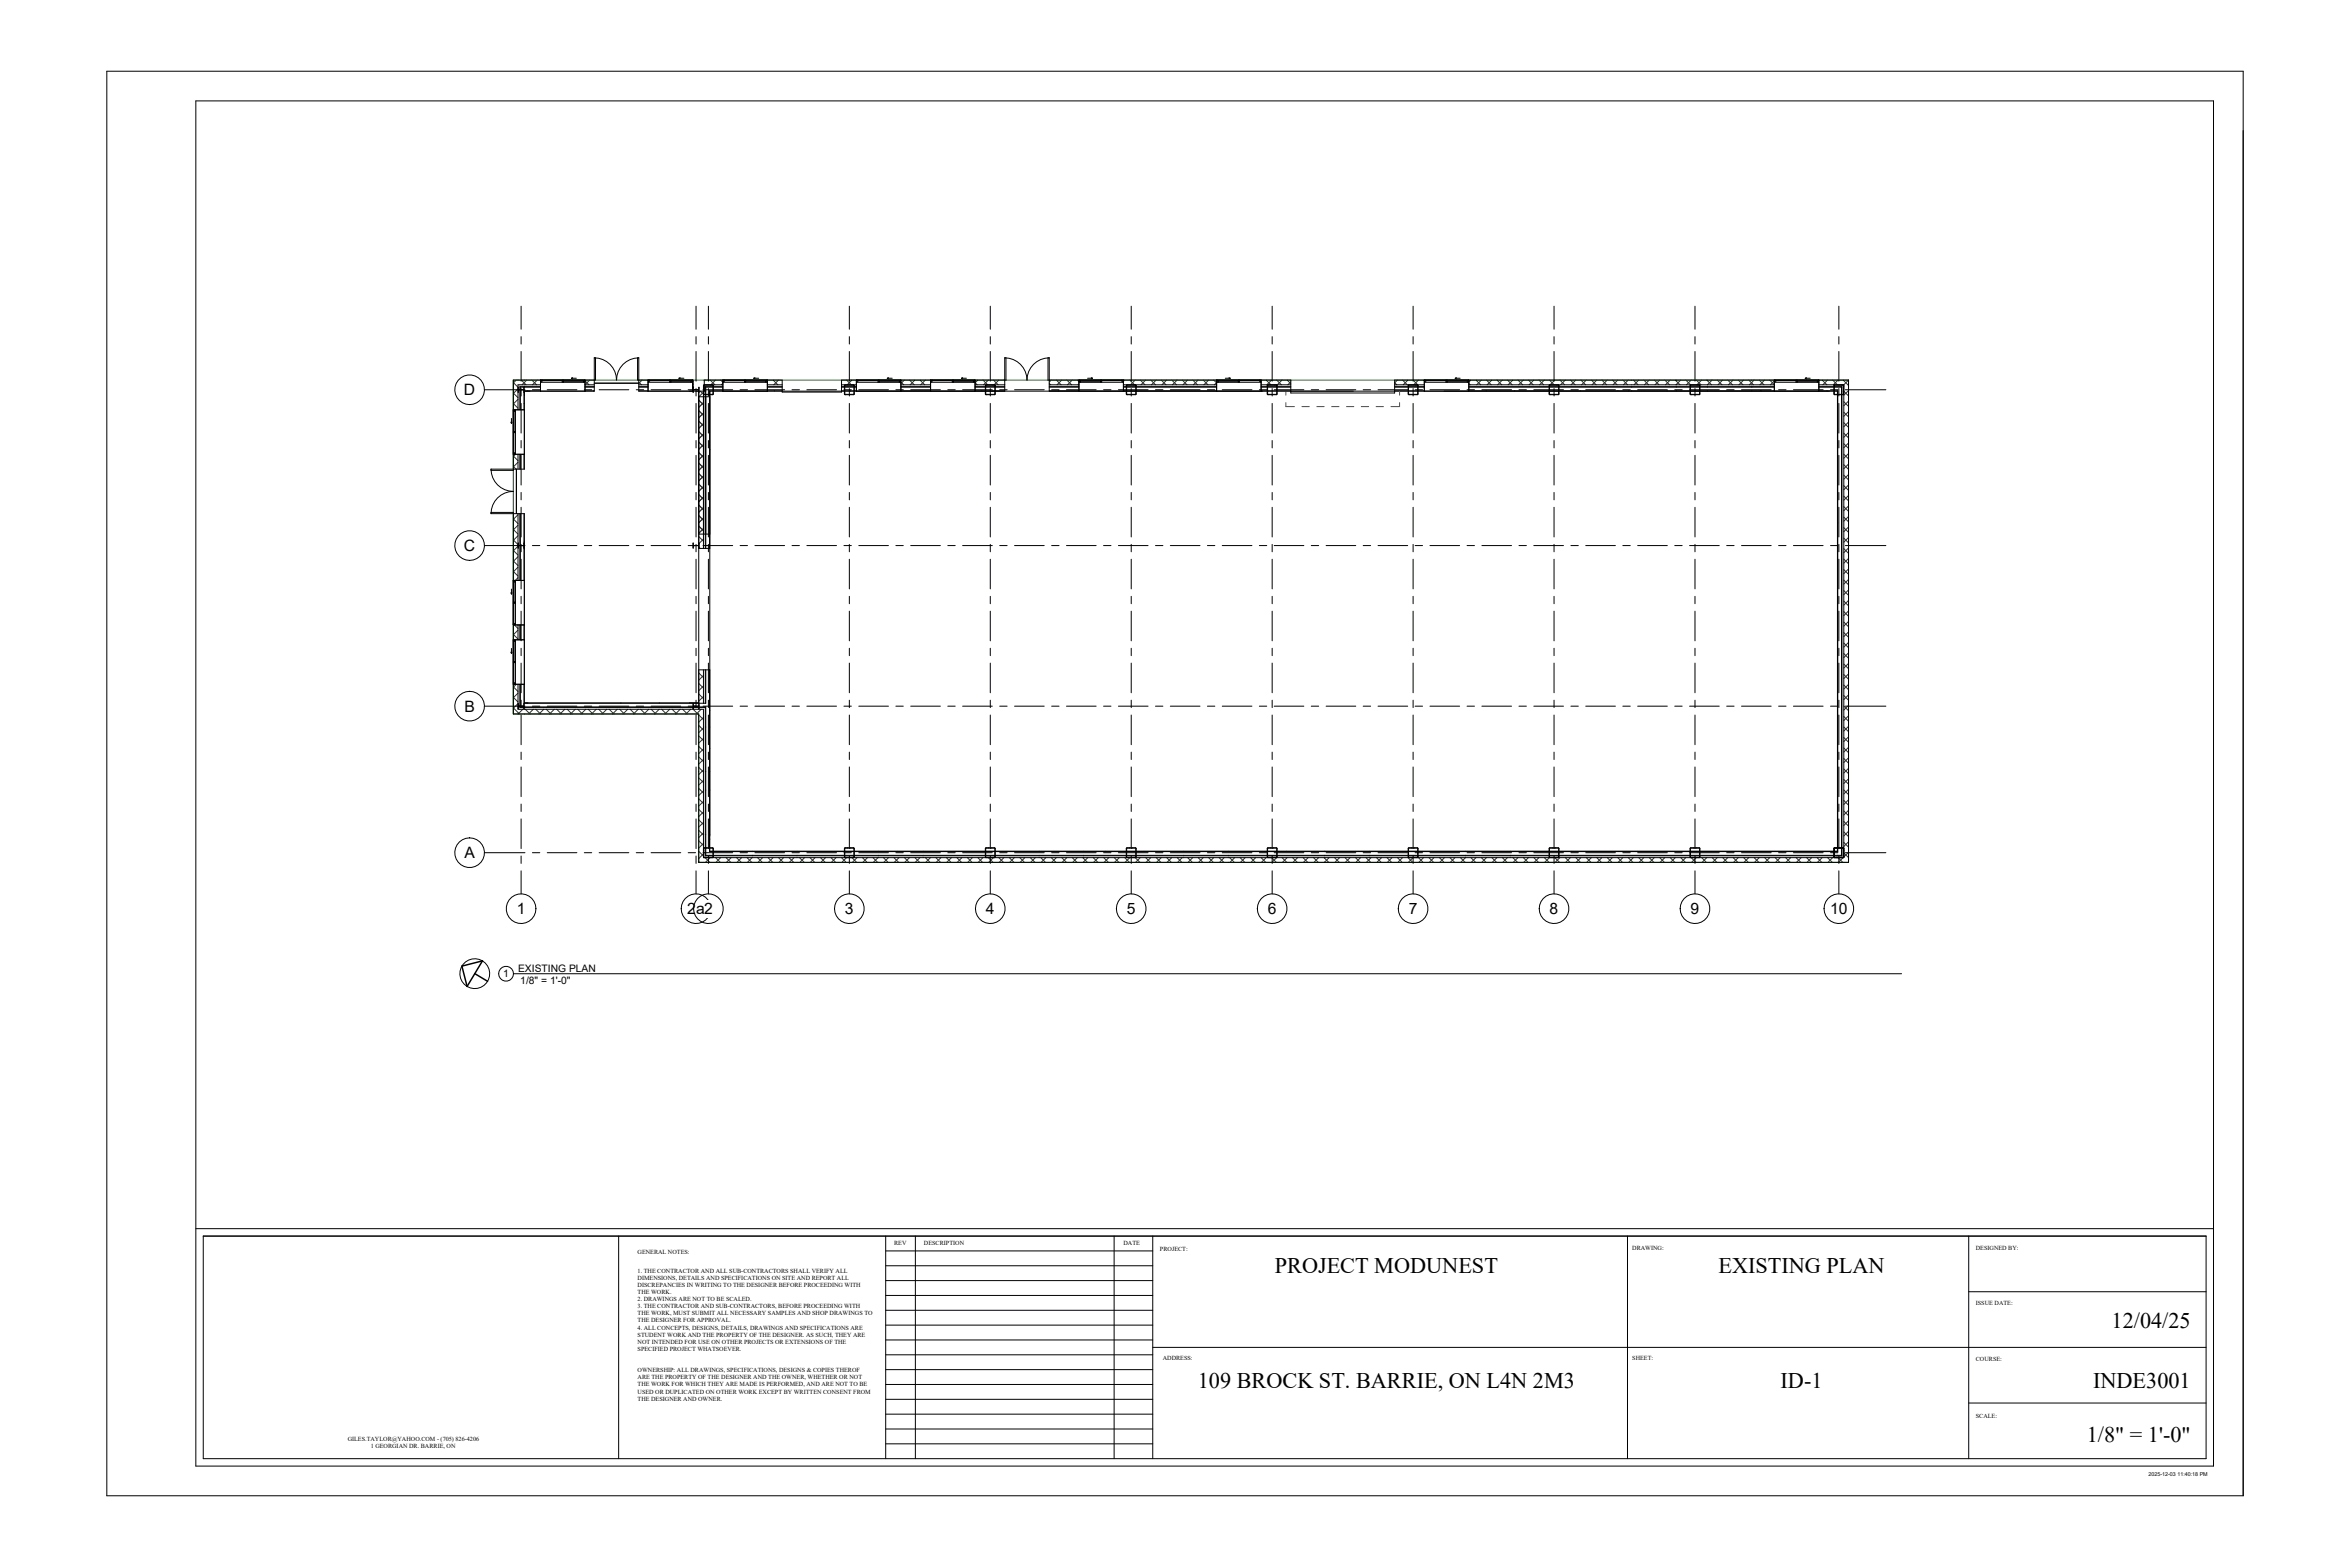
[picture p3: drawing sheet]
<svg xmlns="http://www.w3.org/2000/svg" width="914mm" height="610mm" viewBox="0 0 914 610" stroke-linecap="round" stroke-linejoin="round" font-family="sans-serif">
<defs><g id="words">
<g font-size="8.7">
<text x="496" y="495.3">PROJECT MODUNEST</text>
<text x="668.6" y="495.3">EXISTING PLAN</text>
<text x="821.6" y="516.6">12/04/25</text>
<text x="466.1" y="540.1">109 BROCK ST. BARRIE, ON L4N 2M3</text>
<text x="692.8" y="540.1">ID-1</text>
<text x="814.4" y="540.1">INDE3001</text>
<text x="812" y="561">1/8&quot; = 1'-0&quot;</text>
</g>
<g font-size="6.1">
<text x="180.5" y="153.7">D</text>
<text x="180.5" y="214.3">C</text>
<text x="180.7" y="276.8">B</text>
<text x="180.7" y="333.8">A</text>
<text x="201" y="355.6">1</text>
<text x="267.4" y="355.5">2a</text>
<text x="273.9" y="355.5">2</text>
<text x="328.8" y="355.5">3</text>
<text x="383.6" y="355.5">4</text>
<text x="438.5" y="355.5">5</text>
<text x="493.3" y="355.5">6</text>
<text x="548.1" y="355.5">7</text>
<text x="603" y="355.5">8</text>
<text x="657.8" y="355.5">9</text>
<text x="712.1" y="355.5">10</text>
</g>
<g font-size="4">
<text x="195.8" y="380.1">1</text>
<text x="201.6" y="378">EXISTING PLAN</text>
<text x="202.5" y="382.7">1/8&quot; = 1'-0&quot;</text>
</g>
<g font-size="2.4">
<text x="347.9" y="484.5">REV</text>
<text x="359.5" y="484.5">DESCRIPTION</text>
<text x="437.2" y="484.5">DATE</text>
<text x="248.1" y="487.8">GENERAL NOTES:</text>
<text x="451.4" y="486.5">PROJECT:</text>
<text x="635.1" y="486.4">DRAWING:</text>
<text x="768.8" y="486.4">DESIGNED BY:</text>
<text x="248.1" y="495.1">1. THE CONTRACTOR AND ALL SUB-CONTRACTORS SHALL VERIFY ALL</text>
<text x="248.1" y="497.9">DIMENSIONS, DETAILS AND SPECIFICATIONS ON SITE AND REPORT ALL</text>
<text x="248.1" y="500.6">DISCREPANCIES IN WRITING TO THE DESIGNER BEFORE PROCEEDING WITH</text>
<text x="248.1" y="503.4">THE WORK.</text>
<text x="248.1" y="506.2">2. DRAWINGS ARE NOT TO BE SCALED.</text>
<text x="248.1" y="508.9">3. THE CONTRACTOR AND SUB-CONTRACTORS, BEFORE PROCEEDING WITH</text>
<text x="768.8" y="507.8">ISSUE DATE:</text>
<text x="248.1" y="511.7">THE WORK, MUST SUBMIT ALL NECESSARY SAMPLES AND SHOP DRAWINGS TO</text>
<text x="248.1" y="514.5">THE DESIGNER FOR APPROVAL.</text>
<text x="248.1" y="517.2">4. ALL CONCEPTS, DESIGNS, DETAILS, DRAWINGS AND SPECIFICATIONS ARE</text>
<text x="248.1" y="520">STUDENT WORK AND THE PROPERTY OF THE DESIGNER. AS SUCH, THEY ARE</text>
<text x="248.1" y="522.8">NOT INTENDED FOR USE ON OTHER PROJECTS OR EXTENSIONS OF THE</text>
<text x="248.1" y="525.5">SPECIFIED PROJECT WHATSOEVER.</text>
<text x="248.1" y="533.8">OWNERSHIP: ALL DRAWINGS, SPECIFICATIONS, DESIGNS &amp; COPIES THEROF</text>
<text x="452.4" y="529.1">ADDRESS:</text>
<text x="635.1" y="529.1">SHEET:</text>
<text x="768.8" y="529.3">COURSE:</text>
<text x="248.1" y="536.6">ARE THE PROPERTY OF THE DESIGNER AND THE OWNER, WHETHER OR NOT</text>
<text x="248.1" y="539.4">THE WORK FOR WHICH THEY ARE MADE IS PERFORMED, AND ARE NOT TO BE</text>
<text x="248.1" y="542.1">USED OR DUPLICATED ON OTHER WORK EXCEPT BY WRITTEN CONSENT FROM</text>
<text x="248.1" y="544.9">THE DESIGNER AND OWNER.</text>
<text x="768.8" y="551.5">SCALE:</text>
<text x="135.3" y="560.5">GILES.TAYLOR@YAHOO.COM - (705) 826-4206</text>
<text x="144.3" y="563.3">1 GEORGIAN DR. BARRIE, ON</text>
</g>
<text font-size="2.1" x="836" y="574.2">2025-12-03 11:40:18 PM</text>
</g></defs>
<g fill="none" stroke="#2e2e2e" stroke-width=".39">
<path d="M199.7 157l1.9 1.8M199.7 152.9l1.9 1.8M199.7 148.8l1.9 1.8M200.9 147.9l-1.2 1.1M201.6 151.3l-1.9 1.8M201.6 155.3l-1.9 1.9M201.7 151.6l-.1 .1M202.8 151.6l-.1 .1M202.9 147.9l1.8 1.8M204.9 147.9l-1.8 1.8M207 147.9l1.8 1.8M209 147.9l-1.8 1.8"/>
<path d="M227.6 148.1l1.6 1.6M229.4 147.9l-1.8 1.8M248.6 148.7l1 1M249.8 147.9l-1.2 1.3M251.9 147.9l.3 .3M252.2 149.6l-.1 .1M269.5 149.2l.2 .2M269.7 148.4l-.2 .2M269.8 152.1l-.1 .1M270.3 151.6l-.1 .1M271.4 151.6l-.1 .1M271.9 159.7l1.8 1.9"/>
<path d="M271.9 155.7l1.8 1.8M272 151l-.1 .1M272.5 152.2l1.2 1.2M273.7 152.6l-1.8 1.8M273.7 156.6l-1.8 1.9M273.9 152.6l-.2 .1M274 149.6l.1 .1M274.1 153.4l-.1 .2M274.3 147.9l-.3 .3M276.3 147.9l1.9 1.8M276.7 149.7l-.1 .1M277.6 150l-.2 .1"/>
<path d="M278.4 147.9l-1.8 1.8M280.4 147.9l.9 .8M281.3 149.1l-.6 .6M298.6 149.7h.1M298.8 147.9l-.2 .2M300.8 147.9l1.9 1.8M302.9 147.9l-1.8 1.8M328.7 152.6l-.1 .2M329 153.4l-.1 .2M329.4 147.9l1.8 1.8M331.5 147.9l-1.9 1.8M331.6 149.7l-.1 .1"/>
<path d="M332.4 150l-.1 .1M350.5 148.6l1.2 1.1M351.9 147.9l-1.4 1.3M353.9 147.9l1.8 1.8M356 147.9l-1.9 1.8M358 147.9l1.8 1.8M360.1 147.9l-1.9 1.8M362.1 147.9h.1M379.4 148.9l.8 .8M380.5 147.9l-1.1 1M382.5 147.9l1.8 1.8M383.5 152.6l-.1 .2"/>
<path d="M383.9 153.4l-.2 .2M384.5 147.9l-1.8 1.8M386.5 149.7l-.2 .1M386.6 147.9l1.8 1.8M387.3 150l-.2 .2M388.6 147.9l-1.8 1.8M390.6 147.9l.3 .3M390.9 149.6v.1M408.3 149.2l.5 .5M409 147.9l-.7 .7M411.1 147.9l1.8 1.8M413.1 147.9l-1.8 1.8"/>
<path d="M415.1 147.9l1.9 1.8M417.2 147.9l-1.8 1.8M419.2 147.9l.6 .6M419.8 149.3l-.3 .4M437.1 149.5l.3 .2M437.6 147.9l-.5 .5M438.4 152.7l-.2 .1M438.7 153.4l-.1 .2M439.6 147.9l1.9 1.8M441.3 149.7l-.1 .1M441.7 147.9l-1.8 1.8M442.1 150.1l-.1 .1"/>
<path d="M443.7 147.9l1.8 1.8M445.8 147.9l-1.9 1.8M447.8 147.9l1.8 1.8M449.9 147.9l-1.9 1.8M451.9 147.9l1.8 1.8M453.9 147.9l-1.8 1.8M456 147.9l1.8 1.8M458 147.9l-1.8 1.8M460 147.9l1.9 1.8M462.1 147.9l-1.8 1.8M464.1 147.9l1.9 1.8M466.2 147.9l-1.8 1.8"/>
<path d="M468.2 147.9l1.8 1.8M470.3 147.9l-1.9 1.8M472.3 147.9l1.1 1.1M473.4 148.8l-.9 .9M492.7 147.9l1.8 1.8M493.2 152.7l-.1 .1M493.6 153.4l-.1 .2M494.8 147.9l-1.9 1.8M496.2 149.7l-.1 .1M496.8 147.9l1.8 1.8M496.9 150.1l-.1 .1M498.8 147.9l-1.8 1.8"/>
<path d="M500.9 147.9l1.4 1.4M502.3 148.5l-1.2 1.2M542.7 148.9l.8 .8M543.7 147.9l-1 1M545.8 147.9l1.8 1.8M547.8 147.9l-1.8 1.8M548.1 152.7l-.2 .1M548.5 153.4l-.2 .2M549.8 147.9l1.9 1.8M551.1 149.7l-.2 .1M551.8 150.1l-.2 .1M551.9 147.9l-1.8 1.8"/>
<path d="M553.9 147.9l.3 .3M554.2 149.6v.1M571.5 149.1l.6 .6M572.3 147.9l-.8 .8M574.3 147.9l1.9 1.8M576.4 147.9l-1.8 1.8M578.4 147.9l1.8 1.8M580.5 147.9l-1.9 1.8M582.5 147.9l1.8 1.8M584.6 147.9l-1.9 1.8M586.6 147.9l1.8 1.8M588.6 147.9l-1.8 1.8"/>
<path d="M590.7 147.9l1.8 1.8M592.7 147.9l-1.8 1.8M594.7 147.9l1.9 1.8M596.8 147.9l-1.8 1.8M598.8 147.9l1.9 1.8M600.9 147.9l-1.8 1.8M602.9 147.9l1.8 1.8M602.9 152.7l-.1 .2M603.3 153.4l-.1 .2M605 147.9l-1.9 1.8M605.9 149.7l-.1 .1M606.6 150.1l-.1 .2"/>
<path d="M607 147.9l1.8 1.8M609.1 147.9l-1.9 1.8M611.1 147.9l1.8 1.8M613.1 147.9l-1.8 1.8M615.1 147.9l1.9 1.8M617.2 147.9l-1.8 1.8M619.2 147.9l1.9 1.8M621.3 147.9l-1.8 1.8M623.3 147.9l1.8 1.8M625.4 147.9l-1.9 1.8M627.4 147.9l1.8 1.8M629.5 147.9l-1.9 1.8"/>
<path d="M631.5 147.9l1.8 1.8M633.5 147.9l-1.8 1.8M635.6 147.9l1.8 1.8M637.6 147.9l-1.8 1.8M639.6 147.9l1.9 1.8M641.7 147.9l-1.8 1.8M643.7 147.9l1.9 1.8M645.8 147.9l-1.8 1.8M647.8 147.9l1.8 1.8M649.9 147.9l-1.9 1.8M651.9 147.9l1.8 1.8M654 147.9l-1.9 1.8"/>
<path d="M656 147.9l1.8 1.8M657.7 152.7l-.1 .2M658 147.9l-1.8 1.8M658.2 153.4l-.2 .2M660 147.9l1.9 1.8M660.8 149.7l-.2 .1M661.5 150.1l-.2 .2M662.1 147.9l-1.8 1.8M664.1 147.9l1.9 1.8M666.2 147.9l-1.8 1.8M668.2 147.9l1.8 1.8M670.3 147.9l-1.9 1.8"/>
<path d="M672.3 147.9l1.8 1.8M674.4 147.9l-1.9 1.8M676.4 147.9l1.8 1.8M678.4 147.9l-1.8 1.8M680.5 147.9l1.8 1.8M682.5 147.9l-1.8 1.8M684.5 147.9l1.9 1.8M686.6 147.9l-1.8 1.8M688.6 147.9l1.8 1.8M690.4 148.2l-1.5 1.5M709 147.9l1.9 1.8M711.1 147.9l-1.8 1.8"/>
<path d="M713.1 147.9l1.8 1.8M713.7 151.6l-.1 .1M713.7 152.7l-.1 .2M715.2 147.9l-1.8 1.8M715.6 149.7l-.1 .1M716.5 153.4l-.1 .2M716.7 149.7l-.1 .1M717.2 147.9l2.1 2M717.4 152.5l-.1 .1M717.4 156.3l1.9 1.8M717.4 152.2l1.9 1.8M719.3 147.9l-1.9 1.8"/>
<path d="M719.3 151.9l-1.9 1.9M719.3 156l-1.9 1.9M199.7 177.4l1.9 1.8M200.6 176.7l-.9 .9M201.6 179.8l-1.9 1.9M271.9 172l1.8 1.8M271.9 176.1l1.8 1.8M271.9 167.9l1.8 1.8M271.9 163.8l1.8 1.9M273.7 173l-1.8 1.8M273.7 177.1l-1.8 1.8M273.7 160.7l-1.8 1.9"/>
<path d="M273.7 164.8l-1.8 1.8M273.7 168.9l-1.8 1.8M717.4 176.7l1.9 1.8M717.4 172.6l1.9 1.8M717.4 168.5l1.9 1.9M717.4 164.4l1.9 1.9M717.4 160.4l1.9 1.8M719.3 164.2l-1.9 1.8M719.3 160.1l-1.9 1.8M719.3 168.3l-1.9 1.8M719.3 172.4l-1.9 1.8M719.3 176.4l-1.9 1.9"/>
<path d="M199.7 181.5l1.1 1M271.9 196.5l1.8 1.8M271.9 192.4l1.8 1.8M271.9 188.3l1.8 1.8M271.9 184.2l1.8 1.9M271.9 180.1l1.8 1.9M273.7 197.5l-1.8 1.8M273.7 181.1l-1.8 1.9M273.7 185.2l-1.8 1.9M273.7 189.3l-1.8 1.8M273.7 193.4l-1.8 1.8M717.4 197.1l1.9 1.8"/>
<path d="M717.4 193l1.9 1.8M717.4 188.9l1.9 1.9M717.4 184.8l1.9 1.9M717.4 180.8l1.9 1.8M719.3 180.5l-1.9 1.9M719.3 184.6l-1.9 1.8M719.3 188.7l-1.9 1.8M719.3 192.8l-1.9 1.8M719.3 196.8l-1.9 1.9M199.7 218.2l1.9 1.8M199.7 214.1l1.9 1.9M199.7 210l1.9 1.9"/>
<path d="M199.7 206l1.9 1.8M199.7 201.9l1.9 1.8M201.6 200.2l-1.9 1.9M201.6 204.3l-1.9 1.9M201.6 208.4l-1.9 1.8M201.6 212.5l-1.9 1.8M201.6 216.6l-1.9 1.8M201.7 212.1l-.1 .1M269.8 211.5l-.1 .1M269.8 212.7l-.1 .1M270.2 212.2l-.1 .1M271.9 208.7l1.8 1.9"/>
<path d="M271.9 204.6l1.8 1.9M271.9 200.6l1.8 1.8M272 212.9l.4 .5M273.7 201.5l-1.8 1.9M273.7 205.6l-1.8 1.9M273.7 209.7l-1.7 1.7M717.4 217.5l1.9 1.8M717.4 213.4l1.9 1.9M717.4 209.3l1.9 1.9M717.4 205.3l1.9 1.8M717.4 201.2l1.9 1.8M719.3 200.9l-1.9 1.9"/>
<path d="M719.3 205l-1.9 1.8M719.3 209.1l-1.9 1.8M719.3 213.2l-1.9 1.8M719.3 217.3l-1.9 1.8M199.7 222.3l1.9 1.8M201.6 220.6l-1.9 1.9M201.6 224.7l-1.1 1.1M717.4 237.9l1.9 1.8M717.4 233.8l1.9 1.9M717.4 229.8l1.9 1.8M717.4 225.7l1.9 1.8M717.4 221.6l1.9 1.8"/>
<path d="M719.3 221.3l-1.9 1.9M719.3 225.4l-1.9 1.9M719.3 229.5l-1.9 1.8M719.3 233.6l-1.9 1.8M719.3 237.7l-1.9 1.8M199.7 246.8l1.9 1.8M200.2 243.1l1.4 1.4M201.6 245.1l-1.9 1.9M717.4 258.3l1.9 1.9M717.4 254.2l1.9 1.9M717.4 250.2l1.9 1.8M717.4 246.1l1.9 1.8"/>
<path d="M717.4 242l1.9 1.8M719.3 241.7l-1.9 1.9M719.3 245.8l-1.9 1.9M719.3 249.9l-1.9 1.8M719.3 254l-1.9 1.8M719.3 258.1l-1.9 1.8M199.7 275.3l2.4 2.5M199.7 271.3l1.9 1.8M199.7 267.2l1.9 1.8M200.9 266.2l-1.2 1.2M201.6 269.6l-1.9 1.9M201.6 273.7l-1.9 1.8"/>
<path d="M201.7 275l-.1 .1M202.1 274.7l-.1 .1M203.2 274.7l-.1 .1M203.4 275.9l-1.8 1.9M203.9 273.9l-.1 .1M204.4 275.9l1.8 1.9M207.5 275.9l-1.8 1.9M208.5 275.9l1.8 1.9M211.6 275.9l-1.8 1.9M212.5 275.9l1.9 1.9M215.7 275.9l-1.9 1.9M216.6 275.9l1.9 1.9"/>
<path d="M219.8 275.9l-1.9 1.9M220.7 275.9l1.8 1.9M223.8 275.9l-1.8 1.9M224.8 275.9l1.8 1.9M227.9 275.9l-1.8 1.9M228.9 275.9l1.8 1.9M232 275.9l-1.8 1.9M233 275.9l1.8 1.9M236.1 275.9l-1.8 1.9M237 275.9l1.9 1.9M240.2 275.9l-1.9 1.9M241.1 275.9l1.9 1.9"/>
<path d="M244.3 275.9l-1.9 1.9M245.2 275.9l1.8 1.9M248.3 275.9l-1.8 1.9M249.3 275.9l1.8 1.9M252.4 275.9l-1.8 1.9M253.4 275.9l1.8 1.9M256.5 275.9l-1.8 1.9M257.4 275.9l1.9 1.9M260.6 275.9l-1.9 1.9M261.5 275.9l1.9 1.9M264.7 275.9l-1.9 1.9M265.6 275.9l1.8 1.9"/>
<path d="M268.7 275.9l-1.8 1.9M269.7 275.9l1.8 1.9M269.8 275.5l-.1 .2M270.6 274.7v.1M271.7 274.7v.1M271.9 278.1l1.8 1.8M271.9 269.9l1.8 1.9M271.9 265.9l1.8 1.8M271.9 261.8l1.8 1.8M272 274.4l-.1 .1M272.8 275.9l-1.8 1.9M273.7 262.8l-1.8 1.8"/>
<path d="M273.7 266.9l-1.8 1.8M273.7 270.9l-1.8 1.9M273.7 279.1l-1.8 1.8M717.4 278.7l1.9 1.9M717.4 274.7l1.9 1.8M717.4 270.6l1.9 1.8M717.4 266.5l1.9 1.8M717.4 262.4l1.9 1.8M719.3 262.2l-1.9 1.8M719.3 266.2l-1.9 1.9M719.3 270.3l-1.9 1.9M719.3 274.4l-1.9 1.8"/>
<path d="M719.3 278.5l-1.9 1.8M271.9 298.5l1.8 1.9M271.9 290.4l1.8 1.8M271.9 286.3l1.8 1.8M271.9 294.4l1.8 1.9M271.9 282.2l1.8 1.8M273.7 287.3l-1.8 1.8M273.7 291.4l-1.8 1.8M273.7 283.2l-1.8 1.8M273.7 295.4l-1.8 1.9M273.7 299.5l-1.8 1.9M717.4 299.1l1.9 1.9"/>
<path d="M717.4 295.1l1.9 1.8M717.4 291l1.9 1.8M717.4 286.9l1.9 1.8M717.4 282.8l1.9 1.8M719.3 282.6l-1.9 1.8M719.3 286.6l-1.9 1.9M719.3 290.7l-1.9 1.9M719.3 294.8l-1.9 1.8M719.3 298.9l-1.9 1.8M271.9 302.6l1.8 1.8M271.9 318.9l1.8 1.9M271.9 314.8l1.8 1.9"/>
<path d="M271.9 310.8l1.8 1.8M271.9 306.7l1.8 1.8M273.7 311.8l-1.8 1.8M273.7 315.8l-1.8 1.9M273.7 307.7l-1.8 1.8M273.7 319.9l-1.8 1.9M273.7 303.6l-1.8 1.8M717.4 319.6l1.9 1.8M717.4 315.5l1.9 1.8M717.4 311.4l1.9 1.8M717.4 307.3l1.9 1.8M717.4 303.2l1.9 1.9"/>
<path d="M719.3 303l-1.9 1.8M719.3 307.1l-1.9 1.8M719.3 311.1l-1.9 1.9M719.3 315.2l-1.9 1.9M719.3 319.3l-1.9 1.8M271.9 331.2l1.8 1.8M271.9 323l1.8 1.8M271.9 335.3l.2 .2M271.9 327.1l1.8 1.8M273.7 324l-1.8 1.8M273.7 328.1l-1.8 1.8M273.9 330.9l-.2 .1"/>
<path d="M273.9 332l-2 2M274.4 333.6l1.8 1.9M274.9 329.8l-.1 .1M275.8 333.5l-.1 .1M276.1 329.8l-.2 .1M276.3 333.6l-1.8 1.9M276.9 333.5l-.1 .1M277.6 331.8l-.2 .1M277.6 332.9l-.2 .1M278.4 333.6l1.9 1.9M280.4 333.6l-1.8 1.9M282.5 333.6l1.9 1.9"/>
<path d="M284.5 333.6l-1.8 1.9M286.6 333.6l1.8 1.9M288.6 333.6l-1.9 1.9M290.7 333.6l1.8 1.9M292.7 333.6l-1.9 1.9M294.8 333.6l1.8 1.9M296.7 333.6l-1.8 1.9M298.8 333.6l1.9 1.9M300.8 333.6l-1.8 1.9M302.9 333.6l1.9 1.9M304.9 333.6l-1.8 1.9M307 333.6l1.8 1.9"/>
<path d="M309 333.6l-1.9 1.9M311.1 333.6l1.8 1.9M313.1 333.6l-1.9 1.9M315.2 333.6l1.8 1.9M317.1 333.6l-1.8 1.9M319.3 333.6l1.8 1.9M321.2 333.6l-1.8 1.9M323.3 333.6l1.9 1.9M325.3 333.6l-1.8 1.9M327.4 333.6l1.9 1.9M328.7 330.9l-.1 .1M328.7 332l-.1 .2"/>
<path d="M329.4 333.6l-1.8 1.9M329.8 329.8l-.1 .1M330.7 333.5l-.2 .1M330.9 329.8l-.1 .1M331.5 333.6l1.8 1.9M331.8 333.5l-.2 .1M332.4 331.8l-.1 .1M332.4 332.9l-.1 .1M333.5 333.6l-1.9 1.9M335.6 333.6l1.8 1.9M337.6 333.6l-1.9 1.9M339.7 333.6l1.8 1.9"/>
<path d="M341.6 333.6l-1.8 1.9M343.8 333.6l1.8 1.9M345.7 333.6l-1.8 1.9M347.8 333.6l1.9 1.9M349.8 333.6l-1.8 1.9M351.9 333.6l1.8 1.9M353.9 333.6l-1.9 1.9M356 333.6l1.8 1.9M358 333.6l-1.9 1.9M360.1 333.6l1.8 1.9M362 333.6l-1.8 1.9M364.2 333.6l1.8 1.9"/>
<path d="M366.1 333.6l-1.8 1.9M368.2 333.6l1.9 1.9M370.2 333.6l-1.8 1.9M372.3 333.6l1.9 1.9M374.3 333.6l-1.8 1.9M376.4 333.6l1.8 1.9M378.4 333.6l-1.9 1.9M380.5 333.6l1.8 1.9M382.5 333.6l-1.9 1.9M383.5 330.9l-.1 .2M383.5 332l-.1 .2M384.6 333.6l1.8 1.9"/>
<path d="M384.7 329.8l-.2 .1M385.5 333.5l-.1 .1M385.8 329.8l-.2 .1M386.6 333.5l-1.9 2M387.3 331.8l-.2 .1M387.3 332.9l-.2 .1M388.7 333.6l1.8 1.9M390.6 333.6l-1.8 1.9M392.7 333.6l1.9 1.9M394.7 333.6l-1.8 1.9M396.8 333.6l1.8 1.9M398.8 333.6l-1.9 1.9"/>
<path d="M400.9 333.6l1.8 1.9M402.9 333.6l-1.9 1.9M405 333.6l1.8 1.9M406.9 333.6l-1.8 1.9M409.1 333.6l1.8 1.9M411 333.6l-1.8 1.9M413.1 333.6l1.9 1.9M415.1 333.6l-1.8 1.9M417.2 333.6l1.9 1.9M419.2 333.6l-1.8 1.9M421.3 333.6l1.8 1.9M423.3 333.6l-1.9 1.9"/>
<path d="M425.4 333.6l1.8 1.9M427.4 333.6l-1.9 1.9M429.5 333.6l1.8 1.9M431.4 333.6l-1.8 1.9M433.6 333.6l1.8 1.9M435.5 333.6l-1.8 1.9M437.6 333.6l1.9 1.9M438.4 330.9l-.2 .2M438.4 332.1l-.2 .1M439.5 329.8l-.1 .1M439.6 333.6l-1.8 1.9M440.4 333.5l-.1 .1"/>
<path d="M440.6 329.8l-.1 .1M441.5 333.5l-.1 .1M441.7 333.6l1.9 1.9M442.1 331.8l-.1 .2M442.1 332.9l-.1 .2M443.7 333.6l-1.8 1.9M445.8 333.6l1.8 1.9M447.8 333.6l-1.9 1.9M449.9 333.6l1.8 1.9M451.8 333.6l-1.8 1.9M454 333.6l1.8 1.9M455.9 333.6l-1.8 1.9"/>
<path d="M458 333.6l1.9 1.9M460 333.6l-1.8 1.9M462.1 333.6l1.9 1.9M464.1 333.6l-1.8 1.9M466.2 333.6l1.8 1.9M468.2 333.6l-1.9 1.9M470.3 333.6l1.8 1.9M472.3 333.6l-1.9 1.9M474.4 333.6l1.8 1.9M476.3 333.6l-1.8 1.9M478.5 333.6l1.8 1.9M480.4 333.6l-1.8 1.9"/>
<path d="M482.5 333.6l1.9 1.9M484.5 333.6l-1.8 1.9M486.6 333.6l1.9 1.9M488.6 333.6l-1.8 1.9M490.7 333.6l1.8 1.9M492.7 333.6l-1.9 1.9M493.2 331l-.1 .1M493.2 332.1l-.1 .1M494.4 329.8l-.1 .1M494.8 333.6l1.8 1.9M495.3 333.5l-.2 .1M495.5 329.8l-.1 .1"/>
<path d="M496.4 333.5l-.2 .1M496.8 333.6l-1.9 1.9M496.9 331.8l-.1 .2M496.9 332.9l-.1 .2M498.9 333.6l1.8 1.9M500.8 333.6l-1.8 1.9M502.9 333.6l1.9 1.9M504.9 333.6l-1.8 1.9M507 333.6l1.9 1.9M509 333.6l-1.8 1.9M511.1 333.6l1.8 1.9M513.1 333.6l-1.9 1.9"/>
<path d="M515.2 333.6l1.8 1.9M517.2 333.6l-1.9 1.9M519.3 333.6l1.8 1.9M521.2 333.6l-1.8 1.9M523.4 333.6l1.8 1.9M525.3 333.6l-1.8 1.9M527.4 333.6l1.9 1.9M529.4 333.6l-1.8 1.9M531.5 333.6l1.9 1.9M533.5 333.6l-1.8 1.9M535.6 333.6l1.8 1.9M537.6 333.6l-1.9 1.9"/>
<path d="M539.7 333.6l1.8 1.9M541.7 333.6l-1.9 1.9M543.8 333.6l1.8 1.9M545.7 333.6l-1.8 1.9M547.8 333.6l1.9 1.9M548.1 331l-.2 .1M548.1 332.1l-.2 .1M549.3 329.8l-.2 .1M549.8 333.6l-1.8 1.9M550.1 333.5l-.1 .1M550.4 329.8l-.2 .1M551.2 333.5l-.1 .1"/>
<path d="M551.8 331.9l-.2 .1M551.8 333l-.2 .1M551.9 333.6l1.9 1.9M553.9 333.6l-1.8 1.9M556 333.6l1.8 1.9M558 333.6l-1.9 1.9M560.1 333.6l1.8 1.9M562.1 333.6l-1.9 1.9M564.2 333.6l1.8 1.9M566.1 333.6l-1.8 1.9M568.3 333.6l1.8 1.9M570.2 333.6l-1.8 1.9"/>
<path d="M572.3 333.6l1.9 1.9M574.3 333.6l-1.8 1.9M576.4 333.6l1.9 1.9M578.4 333.6l-1.8 1.9M580.5 333.6l1.8 1.9M582.5 333.6l-1.9 1.9M584.6 333.6l1.8 1.9M586.6 333.6l-1.9 1.9M588.7 333.6l1.8 1.9M590.6 333.6l-1.8 1.9M592.7 333.6l1.9 1.9M594.7 333.6l-1.8 1.9"/>
<path d="M596.8 333.6l1.9 1.9M598.8 333.6l-1.8 1.9M600.9 333.6l1.8 1.9M602.9 333.6l-1.9 1.9M602.9 331l-.1 .2M602.9 332.1l-.1 .2M604.1 329.8l-.1 .1M605 333.5l-.2 .1M605 333.6l1.8 1.9M605.2 329.8l-.1 .1M606.1 333.5l-.2 .1M606.6 331.9l-.1 .1"/>
<path d="M606.6 333l-.1 .1M607 333.6l-1.9 1.9M609.1 333.6l1.8 1.9M611 333.6l-1.8 1.9M613.2 333.6l1.8 1.9M615.1 333.6l-1.8 1.9M617.2 333.6l1.9 1.9M619.2 333.6l-1.8 1.9M621.3 333.6l1.9 1.9M623.3 333.6l-1.8 1.9M625.4 333.6l1.8 1.9M627.4 333.6l-1.9 1.9"/>
<path d="M629.5 333.6l1.8 1.9M631.5 333.6l-1.9 1.9M633.6 333.6l1.8 1.9M635.5 333.6l-1.8 1.9M637.6 333.6l1.9 1.9M639.6 333.6l-1.8 1.9M641.7 333.6l1.9 1.9M643.7 333.6l-1.8 1.9M645.8 333.6l1.8 1.9M647.8 333.6l-1.9 1.9M649.9 333.6l1.8 1.9M651.9 333.6l-1.9 1.9"/>
<path d="M654 333.6l1.8 1.9M655.9 333.6l-1.8 1.9M657.7 331l-.1 .2M657.7 332.1l-.1 .2M658.1 333.6l1.8 1.9M659 329.8l-.2 .1M659.8 333.5l-.1 .1M660 333.6l-1.8 1.9M660.1 329.8l-.2 .1M660.9 333.5l-.1 .1M661.5 331.9l-.2 .1M661.5 333l-.2 .1"/>
<path d="M662.1 333.6l1.9 1.9M664.1 333.6l-1.8 1.9M666.2 333.6l1.9 1.9M668.2 333.6l-1.8 1.9M670.3 333.6l1.8 1.9M672.3 333.6l-1.9 1.9M674.4 333.6l1.8 1.9M676.4 333.6l-1.9 1.9M678.5 333.6l1.8 1.9M680.4 333.6l-1.8 1.9M682.6 333.6l1.8 1.9M684.5 333.6l-1.8 1.9"/>
<path d="M686.6 333.6l1.9 1.9M688.6 333.6l-1.8 1.9M690.7 333.6l1.8 1.9M692.7 333.6l-1.9 1.9M694.8 333.6l1.8 1.9M696.8 333.6l-1.9 1.9M698.9 333.6l1.8 1.9M700.8 333.6l-1.8 1.9M703 333.6l1.8 1.9M704.9 333.6l-1.8 1.9M707 333.6l1.9 1.9M709 333.6l-1.8 1.9"/>
<path d="M711.1 333.6l1.9 1.9M713.1 333.6l-1.8 1.9M713.7 331l-.1 .2M713.8 329.8l-.2 .2M714.7 333.5l-.1 .1M714.9 329.8l-.1 .1M715.2 333.6l1.8 1.9M715.8 333.5l-.1 .1M717.2 333.6l-1.9 1.9M717.4 330.8l-.1 .1M717.4 331.9l-.1 .1M717.4 331.8l1.9 1.8"/>
<path d="M717.4 327.7l1.9 1.9M717.4 323.6l1.9 1.9M719.3 323.4l-1.9 1.8M719.3 327.5l-1.9 1.8M719.3 331.6l-1.9 1.8"/>
</g>
<g fill="none" stroke="#000" stroke-width=".39">
<path d="M231.2 139.2a8.7 8.7 0 0 1 8.7 8.7 8.7 8.7 0 0 1 8.7-8.7M231.2 139.2v13h-27.2v30.3h-12.9M231.2 139.2h.5v8.7h-32v35.1h-8.6v-.5M248.6 139.2h-.5v8.7h21.6l.1 3.7h2l.2-.9-.1 1.9M248.6 139.2v13h21.1M390.9 139.2a8.7 8.7 0 0 1 8.7 8.7 8.7 8.7 0 0 1 8.7-8.7M390.9 139.2h.5v8.7h-64v4.6h-23v-4.6h-30.4v1.8M390.9 139.2v13M408.3 139.2h-.5v8.7h94.5v5h40.4v-5h176.6v187.6h-447.4v-57.7h-72.2v-78.5h-8.6v.5M408.3 139.2v13M199.7 159.4h4.3M199.7 159.6h.9"/>
<path d="M200.1 159.6v.4h.5M200.6 159.4v17.3M201.6 152.6l.2-.9h2l.1 .9M201.6 150.7l.2 .9h2l.1-.9v8.7M203.9 157l.1 .1M203.9 152h6.4M205.3 152l.1 .1M210.3 149.7h-8.7v9.7M210.3 150.4h-8v9M210.3 150.6h-7.8v8.8M210.3 147.9v4.3M210.3 148.7h17.3"/>
<path d="M210.5 147.9v.8M210.9 147.9v.4h-.4M210.9 148.1h7.9M218.8 148.3h.4M218.8 147.9v.8M219.2 148.5h7.8M219.2 147.9v.8M222.3 147.1h2M222.3 147.1l.5 .3M222.8 146.9l-.5 .2M227.4 148.3h-.4v.4M227.4 147.9v.8"/>
<path d="M227.6 149.7h3.6M227.6 152h3.6M227.6 150.4h3.6M227.6 150.6h3.6M227.6 147.9v4.3M230.9 152l.1 .2M231.2 149.1h17.4M248.6 149.7h3.6M248.6 152h3.6M248.6 150.4h3.6M248.6 150.6h3.6M252.2 147.9v4.3"/>
<path d="M252.2 148.7h17.3M252.3 147.9v.8M252.8 147.9v.4h-.5M252.8 148.1h7.8M260.6 148.3h.4M260.6 147.9v.8M261 148.5h7.9M261 147.9v.8M264.2 147.1h1.9M264.2 147.1l.5 .3M264.7 146.9l-.5 .2M269.3 148.3h-.4v.4"/>
<path d="M269.3 147.9v.8M269.5 149.7h.2M269.5 152h.2M269.5 150.4h.2M269.5 150.6h.2M269.5 147.9v4.3M269.8 150.7l-.1 1.9 .2-.9 2 .1v60.3M269.8 152.2h2.1M271.9 154.3h4.3M272 152.2h1.7M273.9 149.9h3.5v3.5h-3.5zM274 149.7l-.3 .3v63.4"/>
<path d="M274 149.7h7.3M274 149.8l-.1 2.4M274.4 153.6v59.8M274.6 153.6v59.8M276.1 153.6v59.8M276.2 153.6v176.2M277.3 149.7l.3 .3-.2 3.5-3.4 .1-.3-.3M277.4 152.2h-1.2v1.2M277.4 152h-1.3v1.4M277.4 150.4h-3v3M277.4 150.6h-2.8v2.8M277.6 152.2h51"/>
<path d="M277.6 152h3.7M277.6 150.4h3.7M277.6 150.6h3.7M281.3 147.9v4.3M281.3 148.7h17.3M281.4 147.9v.8M281.9 147.9v.4h-.5M281.9 148.1h7.8M289.7 148.3h.4M289.7 147.9v.8M290.1 148.5h7.9M290.1 147.9v.8"/>
<path d="M293.3 147.1h1.9M293.3 147.1l.5 .3M293.8 146.9l-.5 .2M298.4 148.3h-.4v.4M298.4 147.9v.8M298.6 149.7h5.8M298.6 147.9v4.3M298.6 152h5.8M298.6 150.4h5.8M298.6 150.6h5.8M301.3 152l.1 .1M327.4 149.7h5.8"/>
<path d="M327.4 152h1.2M327.4 150.4h1.2M327.4 150.6h1.2M328.7 152.2h3.6M328.7 152h3.6M328.7 150.4h3.6M328.7 150.6h3.6M328.7 149.9h3.5v3.5h-3.5zM328.8 149.7l-.2 .3v3.3l.2 .3 3.6-.2v-3.4l-.3-.3M330.9 152.1l-.1 .1M332.4 152.2h51M332.4 152h.8"/>
<path d="M332.4 150.4h.8M332.4 150.6h.8M333.2 147.9v4.3M333.2 148.7h17.3M333.4 147.9v.8M333.8 147.9v.4h-.4M333.8 148.1h7.9M341.7 148.3h.4M341.7 147.9v.8M342.1 148.5h7.8M342.1 147.9v.8M345.2 147.1h2"/>
<path d="M345.2 147.1l.5 .3M345.7 146.9l-.5 .2M350.4 148.3h-.5v.4M350.4 147.9v.8M350.5 149.7h11.6M350.5 147.9v4.3M350.5 152h11.6M350.5 150.4h11.6M350.5 150.6h11.6M362.1 147.9v4.3M362.1 148.7h17.3M362.3 147.9v.8"/>
<path d="M362.7 147.9v.4h-.4M362.7 148.1h7.8M370.5 148.3h.5M370.5 147.9v.8M371 148.5h7.8M371 147.9v.8M374.1 147.1h1.9M374.1 147.1l.5 .3M374.6 146.9l-.5 .2M379.2 148.3h-.4v.4M379.2 147.9v.8M379.4 149.7h11.5"/>
<path d="M379.4 147.9v4.3M379.4 152h4M379.4 150.4h4M379.4 150.6h4M382.1 152v.1M383.5 152.2h3.6M383.5 152h3.6M383.5 150.4h3.6M383.5 150.6h3.6M383.6 149.9h3.5v3.5h-3.5zM383.7 149.7l-.3 .3v3.3l.3 .3 3.5-.2 .1-3.4-.3-.3M386.3 152.1v.1"/>
<path d="M387.3 152.2h50.9M387.3 152h3.6M387.3 150.4h3.6M387.3 150.6h3.6M408.3 149.7h11.5M408.3 152h11.5M408.3 150.4h11.5M408.3 150.6h11.5M412 152l-.1 .2M419.8 147.9v4.3M419.8 148.7h17.3M420 148.3h.4v.4"/>
<path d="M420 147.9v.8M420.4 148.5h7.9M423.2 147.1h1.9M424.6 146.9l.5 .2M425.1 147.1l-.5 .3M428.3 148.3h.4M428.3 147.9v.8M428.7 148.1h7.8M428.7 147.9v.8M436.5 147.9v.4h.5M437 147.9v.8M437.1 149.7h36.3"/>
<path d="M437.1 147.9v4.3M437.1 152h1.1M437.1 150.4h1.1M437.1 150.6h1.1M437.6 152l-.1 .1M438.4 152.2h3.6M438.4 152h3.6M438.4 150.4h3.6M438.4 150.6h3.6M438.4 149.9h3.5v3.5h-3.5zM438.5 149.7l-.3 .3v3.3l.3 .3 3.6-.2v-3.4l-.3-.3M442.1 152.2h51"/>
<path d="M442.1 152h31.3M442.1 150.4h31.3M442.1 150.6h31.3M473.4 147.9v4.3M473.4 148.7h17.3M473.6 148.3h.4v.4M473.6 147.9v.8M474 148.5h7.8M476.8 147.1h1.9M478.2 146.9l.5 .2M478.7 147.1l-.5 .3M481.8 148.3h.5"/>
<path d="M481.8 147.9v.8M482.3 148.1h7.8M482.3 147.9v.8M490.1 147.9v.4h.4M490.5 147.9v.8M490.7 149.7h11.6M490.7 147.9v4.3M490.7 152h2.4M490.7 150.4h2.4M490.7 150.6h2.4M493.2 152.2h3.6M493.2 152h3.6"/>
<path d="M493.2 150.4h3.6M493.2 150.6h3.6M493.3 149.9h3.5v3.5h-3.5zM493.3 152l.1 .2M493.4 149.7l-.3 .3v3.3l.3 .3 3.5-.2v-3.4l-.2-.3M496.9 152.2h51M496.9 152h5.4M496.9 150.4h5.4M496.9 150.6h5.4M542.7 149.7h11.5M542.7 152h5.2M542.7 150.4h5.2"/>
<path d="M542.7 150.6h5.2M548.1 152.2h3.5M548.1 152h3.5M548.1 150.4h3.5M548.1 150.6h3.5M548.1 149.9h3.5v3.5h-3.5zM548.2 149.7l-.3 .3v3.3l.3 .3 3.5-.2 .1-3.4-.3-.3M551.8 152.2h51M551.8 152h2.4M551.8 150.4h2.4M551.8 150.6h2.4M554.2 147.9v4.3"/>
<path d="M554.2 148.7h17.3M554.4 147.9v.8M554.8 147.9v.4h-.4M554.8 148.1h7.9M562.7 148.3h.4M562.7 147.9v.8M563.1 148.5h7.8M563.1 147.9v.8M566.2 147.1h2M566.2 147.1l.5 .3M566.7 146.9l-.5 .2M571.3 148.3h-.4v.4"/>
<path d="M571.3 147.9v.8M571.5 149.7h118.9M571.5 147.9v4.3M571.5 152h31.3M571.5 150.4h31.3M571.5 150.6h31.3M578.3 152v.2M589.3 152l.1 .2M602.9 152.2h3.6M602.9 152h3.6M602.9 150.4h3.6M602.9 150.6h3.6"/>
<path d="M602.9 149.9h3.5v3.5h-3.5zM603 149.7l-.2 .3v3.3l.2 .3 3.6-.2v-3.4l-.3-.3M606.6 152.2h51M606.6 152h51M606.6 150.4h51M606.6 150.6h51M614.9 152l.1 .2M629.5 152v.1M633.8 152l-.1 .2M648.7 152.1v.1M657.7 152.2h3.6M657.7 152h3.6"/>
<path d="M657.7 150.4h3.6M657.7 150.6h3.6M657.8 149.9h3.5v3.5h-3.5zM657.9 149.7l-.3 .3v3.3l.3 .3 3.5-.2 .1-3.4-.3-.3M659.7 152v.1M661.5 152.2h52.1M661.5 152h28.9M661.5 150.4h28.9M661.5 150.6h28.9M685 152v.1M685.3 152v.2M690.4 147.9v4.3"/>
<path d="M690.4 148.7h17.3M690.6 147.9v.8M691 147.9v.4h-.4M691 148.1h7.9M698.9 148.3h.4M698.9 147.9v.8M699.3 148.5h7.8M699.3 147.9v.8M702.4 147.1l.5 .3M702.4 147.1h2M702.9 146.9l-.5 .2M707.5 148.3h-.4v.4"/>
<path d="M707.5 147.9v.8M707.7 149.7h9.7v183.9h-443.7v-57.7h-72.1v-9.7M707.7 147.9v4.3M707.7 152h5.9M707.7 150.4h5.9M707.7 150.6h5.9M710.9 152.1v.1M713.7 152.2h1.3v1.2M713.7 152h1.4v1.4M713.7 150.4h3v3M713.7 150.6h2.8v2.8M713.8 149.9h3.5v3.5h-3.5z"/>
<path d="M713.9 149.7l-.3 .3 .1 3.5 3.5 .1 .2-.3M715 153.6v176.2M715.1 153.6v176.2M716.5 153.6v176.2M716.7 153.6v176.2M717.2 149.7l.2 .3M198.8 164.2l.2 .5M199 162.8v1.9M199.2 164.2l-.2 .5M199.7 176.7h4.3M199.7 167.9h.9M199.7 176.1h.4v.5"/>
<path d="M199.7 168.3h.9M199.7 176.6h.9M199.9 168.3v7.8M200.1 167.9v.4M200.4 160v7.9M201.6 176.7v5.8M202.3 176.7v5.8M202.5 176.7v5.8M203.9 176.7v5.8M276.1 174.9l.1 .1M715 162.8v.1M715.1 166.7h.1"/>
<path d="M191.1 182.5a8.7 8.7 0 0 0 8.6 8.7 8.7 8.7 0 0 0-8.6 8.6M191.1 199.8h12.9v73.7h67.9M200.9 182.5v17.3M201.6 199.8v26M202.3 199.8v26M202.5 199.8v26M203.9 199.8v26M201.6 213.2l.2-.9h2l.1 .9M201.6 211.3l.2 .9h2l.1-.9M203.9 212.4l.1 .2M271.9 213.4h4.3M271.9 207.8h4.3"/>
<path d="M271.9 212.1l-2 .1-.2-.9v1.9l.2-.9 2 .1v61.2M271.9 211.3v1.9M715.1 203.4l-.1 .1M198.8 230.6l.2 .5M199 229.2v1.9M199.2 230.6l-.2 .5M199.7 225.8h4.3M199.7 234.2h.9M199.7 234.7h.9M199.7 226h.9M199.9 234.7v7.8M200.1 226v.4h.5"/>
<path d="M200.1 234.2v.5M200.4 226.4v7.8M200.6 225.8v17.3M198.8 253.7l.2 .5M199 252.3v1.9M199.2 253.7l-.2 .5M199.7 243.1h4.3M199.7 248.9h4.3M199.7 242.5h.4v.4M199.7 242.9h.9M199.7 257.3h.9M199.7 257.8h.9"/>
<path d="M199.7 249.1h.9M199.9 257.8v7.8M200.1 249.1v.4h.5M200.1 257.3v.5M200.4 249.5v7.8M200.6 248.9v17.3M201.6 243.1v5.8M202.3 243.1v5.8M202.5 243.1v5.8M203.9 243.1v5.8M715 247.8l.1 .2M199.7 266.2h4.3"/>
<path d="M199.7 265.6h.4v.4M199.7 266h.9M201.6 273.8l.2 .9M201.8 274.8l-.2 .9M201.8 274.7h1.9M202.3 266.2v9h1.5M202.5 266.2v8.8h1.3M203.8 273.8l.1 1.9zM203.9 275.2h65.8M203.9 275h65.8M205.1 273.5v.1M241.6 273.5l-.1 .1"/>
<path d="M256.5 273.5v.1M269.7 273.8l.1 1.9zM269.8 275.2h2.1M269.8 275h2.1M269.9 274.7h1.9M271.9 260.6h4.3M271.9 273.8l.1 1.9zM272 275.2h2.4v54.6M272 275h2.6v54.8M273.7 260.6v13M274.4 260.6v13M274.6 260.6v13h-70.7v-7.4"/>
<path d="M276.1 260.6v69.2M276.2 276.4l-.1 .1M276.2 291.2l-.1 .2M715 288.5l.1 .1M715.1 314.2l-.1 .2M273.7 333.4l.3 .2M273.7 330.1l.3-.3h3.4l.2 3.6-.3 .2M273.9 330h3.5v3.5h-3.5zM274.4 329.9v3h3M274.6 329.9v2.8h2.8M276.1 329.9v1.4h1.3M276.1 326.3l.1 .2"/>
<path d="M276.2 329.9v1.3h1.2M277.6 331.2h51M277.6 331.3h51M277.6 332.9h51M277.6 332.7h51M278.7 331.2l-.1 .1M328.7 331.2h3.6M328.7 331.3h3.6M328.7 332.9h3.6M328.7 332.7h3.6M328.7 330h3.5v3.5h-3.5zM328.8 333.6l-.2-.2v-3.3l.2-.3 3.6 .1v3.5l-.3 .2"/>
<path d="M332.4 331.2h51M332.4 331.3h51M332.4 332.9h51M332.4 332.7h51M345.1 331.3h.1M349.3 331.2l.1 .1M360 331.2v.1M378.9 331.2v.1M383.5 331.2h3.6M383.5 331.3h3.6M383.5 332.9h3.6M383.5 332.7h3.6"/>
<path d="M383.6 330h3.5v3.5h-3.5zM383.7 333.6l-.3-.2v-3.3l.3-.3 3.5 .1 .1 3.5-.3 .2M387.3 331.2h50.9M387.3 331.3h50.9M387.3 332.9h50.9M387.3 332.7h50.9M393.8 331.3h.1M419.7 331.2h.1M430.1 331.2v.1M438.4 331.2h3.6M438.4 331.3h3.6M438.4 332.9h3.6"/>
<path d="M438.4 332.7h3.6M438.4 330h3.5v3.5h-3.5zM438.5 333.6l-.3-.2v-3.3l.3-.3 3.6 .1v3.5l-.3 .2M442.1 331.2h51M442.1 331.3h51M442.1 332.9h51M442.1 332.7h51M445.1 331.2l-.1 .1M445.3 331.2v.1M456 331.2v.1M493.2 331.2h3.6M493.2 331.3h3.6"/>
<path d="M493.2 332.9h3.6M493.2 332.7h3.6M493.3 330h3.5v3.5h-3.5zM493.4 333.6l-.3-.2v-3.3l.3-.3 3.5 .1v3.5l-.2 .2M496.9 331.2h51M496.9 331.3h51M496.9 332.9h51M496.9 332.7h51M500.5 331.2l-.1 .1M515.4 331.2v.1M515.7 331.2h.1M541.3 331.2v.1"/>
<path d="M545.3 331.3h-.1M548.1 331.2h3.5M548.1 331.3h3.5M548.1 332.9h3.5M548.1 332.7h3.5M548.1 330h3.5v3.5h-3.5zM548.2 333.6l-.3-.2v-3.3l.3-.3 3.5 .1 .1 3.5-.3 .2M551.8 331.2h51M551.8 331.3h51M551.8 332.9h51M551.8 332.7h51M552 331.3h.1"/>
<path d="M570.9 331.2l-.1 .1M596.5 331.2l-.1 .1M602.9 331.2h3.6M602.9 331.3h3.6M602.9 332.9h3.6M602.9 332.7h3.6M602.9 330h3.5v3.5h-3.5zM603 333.6l-.2-.2v-3.3l.2-.3 3.6 .1v3.5l-.3 .2M606.6 331.2h51M606.6 331.3h51M606.6 332.9h51M606.6 332.7h51"/>
<path d="M611.7 331.2v.1M622.1 331.2h.1M637.3 331.2v.1M648 331.3h.1M657.7 331.2h3.6M657.7 331.3h3.6M657.7 332.9h3.6M657.7 332.7h3.6M657.8 330h3.5v3.5h-3.5zM657.9 333.6l-.3-.2v-3.3l.3-.3 3.5 .1 .1 3.5-.3 .2M661.5 331.2h52.1M661.5 331.3h52.1"/>
<path d="M661.5 332.9h52.1M661.5 332.7h52.1M682 331.2h.1M696.7 331.3h.1M707.6 331.2l.1 .1M713.8 330h3.5v3.5h-3.5zM715 329.9v1.3h-1.3M715 329.1v.1M715.1 329.9v1.4h-1.4M716.5 329.9v2.8h-2.8M716.7 329.9v3h-3M717.4 330.1l-.2-.3h-3.5l-.1 3.6 .3 .2"/>
<path d="M717.4 333.4l-.2 .2"/>
<circle cx="182.7" cy="274.7" r="5.8"/>
</g>
<path d="M231.2 147.9h-31.5v34.6M231.7 147.9h16.4M248.6 147.9h142.3M391.4 147.9h16.4M408.3 147.9h311v187.6h-447.4v-57.3M199.7 183v16.3M199.7 199.8v78h72.2" fill="none" stroke="#00a600" stroke-width=".39"/>
<path d="M500.3 156.6v1.6h3.4M500.3 152.2v1.5M506.6 158.2h2.9M512.4 158.2h2.8M518.1 158.2h2.9M523.9 158.2h2.9M529.7 158.2h2.9M535.4 158.2h2.9M544.6 152.2v1.5M544.6 156.6v1.6h-3.4" fill="none" stroke="#00f" stroke-width=".39"/>
<path d="M180.7 271.3h4v6.8h-4z" fill="#fff"/>
<g fill="none" stroke="#000" stroke-width=".39">
<path d="M188.5 274.7h15.8M207.2 274.7h2.8M212.9 274.7h11.6M227.4 274.7h2.8M233.1 274.7h11.6M247.6 274.7h2.8M253.3 274.7h11.6M267.8 274.7h2.9M273.5 274.7h11.6M288 274.7h2.9M293.7 274.7h11.6M308.2 274.7h2.9"/>
<path d="M313.9 274.7h11.6M328.4 274.7h2.9M334.2 274.7h11.5M348.6 274.7h2.9M354.4 274.7h11.5M368.8 274.7h2.9M374.6 274.7h11.5M389 274.7h2.9M394.8 274.7h11.5M409.2 274.7h2.9M415 274.7h11.5M429.4 274.7h2.9"/>
<path d="M435.2 274.7h11.5M449.6 274.7h2.9M455.4 274.7h11.5M469.8 274.7h2.9M475.6 274.7h11.5M490 274.7h2.9M495.8 274.7h11.5M510.2 274.7h2.9M516 274.7h11.5M530.4 274.7h2.9M536.2 274.7h11.5M550.6 274.7h2.9"/>
<path d="M556.4 274.7h11.5M570.8 274.7h2.9M576.6 274.7h11.6M591 274.7h2.9M596.8 274.7h11.6M611.2 274.7h2.9M617 274.7h11.6M631.4 274.7h2.9M637.2 274.7h11.6M651.7 274.7h2.8M657.4 274.7h11.6M671.9 274.7h2.8"/>
<path d="M677.6 274.7h11.6M692.1 274.7h2.8M697.8 274.7h11.6M712.3 274.7h2.9M718 274.7h15.8"/>
<circle cx="202.8" cy="353.5" r="5.8"/>
</g>
<path d="M201 350.1h3.4v6.8h-3.4z" fill="#fff"/>
<g fill="none" stroke="#000" stroke-width=".39">
<path d="M202.8 119.1v9M202.8 131v2.8M202.8 136.7v11.6M202.8 151.2v2.8M202.8 156.9v11.6M202.8 171.4v2.9M202.8 177.1v11.6M202.8 191.6v2.9M202.8 197.3v11.6M202.8 211.8v2.9M202.8 217.5v11.6M202.8 232v2.9"/>
<path d="M202.8 237.8v11.5M202.8 252.2v2.9M202.8 258v11.5M202.8 272.4v2.9M202.8 278.2v11.5M202.8 292.6v2.9M202.8 298.4v11.5M202.8 312.8v2.9M202.8 318.6v11.5M202.8 333v2.9M202.8 338.8v8.9"/>
<circle cx="182.7" cy="331.7" r="5.8"/>
</g>
<path d="M180.7 328.3h4v6.8h-4z" fill="#fff"/>
<g fill="none" stroke="#000" stroke-width=".39">
<path d="M188.5 331.7h15.8M207.2 331.7h2.8M212.9 331.7h11.6M227.4 331.7h2.8M233.1 331.7h11.6M247.6 331.7h2.8M253.3 331.7h11.6M267.8 331.7h2.9M273.5 331.7h11.6M288 331.7h2.9M293.7 331.7h11.6M308.2 331.7h2.9"/>
<path d="M313.9 331.7h11.6M328.4 331.7h2.9M334.2 331.7h11.5M348.6 331.7h2.9M354.4 331.7h11.5M368.8 331.7h2.9M374.6 331.7h11.5M389 331.7h2.9M394.8 331.7h11.5M409.2 331.7h2.9M415 331.7h11.5M429.4 331.7h2.9"/>
<path d="M435.2 331.7h11.5M449.6 331.7h2.9M455.4 331.7h11.5M469.8 331.7h2.9M475.6 331.7h11.5M490 331.7h2.9M495.8 331.7h11.5M510.2 331.7h2.9M516 331.7h11.5M530.4 331.7h2.9M536.2 331.7h11.5M550.6 331.7h2.9"/>
<path d="M556.4 331.7h11.5M570.8 331.7h2.9M576.6 331.7h11.6M591 331.7h2.9M596.8 331.7h11.6M611.2 331.7h2.9M617 331.7h11.6M631.4 331.7h2.9M637.2 331.7h11.6M651.7 331.7h2.8M657.4 331.7h11.6M671.9 331.7h2.8"/>
<path d="M677.6 331.7h11.6M692.1 331.7h2.8M697.8 331.7h11.6M712.3 331.7h2.9M718 331.7h15.8"/>
<circle cx="182.7" cy="212.2" r="5.8"/>
</g>
<path d="M180.5 208.8h4.4v6.8h-4.4z" fill="#fff"/>
<g fill="none" stroke="#000" stroke-width=".39">
<path d="M188.5 212.2h15.8M207.2 212.2h2.8M212.9 212.2h11.6M227.4 212.2h2.8M233.1 212.2h11.6M247.6 212.2h2.8M253.3 212.2h11.6M267.8 212.2h2.9M273.5 212.2h11.6M288 212.2h2.9M293.7 212.2h11.6M308.2 212.2h2.9"/>
<path d="M313.9 212.2h11.6M328.4 212.2h2.9M334.2 212.2h11.5M348.6 212.2h2.9M354.4 212.2h11.5M368.8 212.2h2.9M374.6 212.2h11.5M389 212.2h2.9M394.8 212.2h11.5M409.2 212.2h2.9M415 212.2h11.5M429.4 212.2h2.9"/>
<path d="M435.2 212.2h11.5M449.6 212.2h2.9M455.4 212.2h11.5M469.8 212.2h2.9M475.6 212.2h11.5M490 212.2h2.9M495.8 212.2h11.5M510.2 212.2h2.9M516 212.2h11.5M530.4 212.2h2.9M536.2 212.2h11.5M550.6 212.2h2.9"/>
<path d="M556.4 212.2h11.5M570.8 212.2h2.9M576.6 212.2h11.6M591 212.2h2.9M596.8 212.2h11.6M611.2 212.2h2.9M617 212.2h11.6M631.4 212.2h2.9M637.2 212.2h11.6M651.7 212.2h2.8M657.4 212.2h11.6M671.9 212.2h2.8"/>
<path d="M677.6 212.2h11.6M692.1 212.2h2.8M697.8 212.2h11.6M712.3 212.2h2.9M718 212.2h15.8"/>
<circle cx="182.7" cy="151.6" r="5.8"/>
</g>
<path d="M180.5 148.2h4.4v6.8h-4.4z" fill="#fff"/>
<g fill="none" stroke="#000" stroke-width=".39">
<path d="M188.5 151.6h15.8M207.2 151.6h2.8M212.9 151.6h11.6M227.4 151.6h2.8M233.1 151.6h11.6M247.6 151.6h2.8M253.3 151.6h11.6M267.8 151.6h2.9M273.5 151.6h11.6M288 151.6h2.9M293.7 151.6h11.6M308.2 151.6h2.9"/>
<path d="M313.9 151.6h11.6M328.4 151.6h2.9M334.2 151.6h11.5M348.6 151.6h2.9M354.4 151.6h11.5M368.8 151.6h2.9M374.6 151.6h11.5M389 151.6h2.9M394.8 151.6h11.5M409.2 151.6h2.9M415 151.6h11.5M429.4 151.6h2.9"/>
<path d="M435.2 151.6h11.5M449.6 151.6h2.9M455.4 151.6h11.5M469.8 151.6h2.9M475.6 151.6h11.5M490 151.6h2.9M495.8 151.6h11.5M510.2 151.6h2.9M516 151.6h11.5M530.4 151.6h2.9M536.2 151.6h11.5M550.6 151.6h2.9"/>
<path d="M556.4 151.6h11.5M570.8 151.6h2.9M576.6 151.6h11.6M591 151.6h2.9M596.8 151.6h11.6M611.2 151.6h2.9M617 151.6h11.6M631.4 151.6h2.9M637.2 151.6h11.6M651.7 151.6h2.8M657.4 151.6h11.6M671.9 151.6h2.8"/>
<path d="M677.6 151.6h11.6M692.1 151.6h2.8M697.8 151.6h11.6M712.3 151.6h2.9M718 151.6h15.8"/>
<circle cx="270.8" cy="353.5" r="5.8"/>
</g>
<path d="M267.4 350.1h6.8v6.8h-6.8z" fill="#fff"/>
<g fill="none" stroke="#000" stroke-width=".39">
<path d="M270.8 119.1v9M270.8 131v2.8M270.8 136.7v11.6M270.8 151.2v2.8M270.8 156.9v11.6M270.8 171.4v2.9M270.8 177.1v11.6M270.8 191.6v2.9M270.8 197.3v11.6M270.8 211.8v2.9M270.8 217.5v11.6M270.8 232v2.9"/>
<path d="M270.8 237.8v11.5M270.8 252.2v2.9M270.8 258v11.5M270.8 272.4v2.9M270.8 278.2v11.5M270.8 292.6v2.9M270.8 298.4v11.5M270.8 312.8v2.9M270.8 318.6v11.5M270.8 333v2.9M270.8 338.8v8.9"/>
<circle cx="275.6" cy="353.5" r="5.8"/>
</g>
<path d="M273.9 350.1h3.4v6.8h-3.4z" fill="#fff"/>
<g fill="none" stroke="#000" stroke-width=".39">
<path d="M275.6 119.1v9M275.6 131v2.8M275.6 136.7v11.6M275.6 151.2v2.8M275.6 156.9v11.6M275.6 171.4v2.9M275.6 177.1v11.6M275.6 191.6v2.9M275.6 197.3v11.6M275.6 211.8v2.9M275.6 217.5v11.6M275.6 232v2.9"/>
<path d="M275.6 237.8v11.5M275.6 252.2v2.9M275.6 258v11.5M275.6 272.4v2.9M275.6 278.2v11.5M275.6 292.6v2.9M275.6 298.4v11.5M275.6 312.8v2.9M275.6 318.6v11.5M275.6 333v2.9M275.6 338.8v8.9"/>
<circle cx="330.5" cy="353.5" r="5.8"/>
</g>
<path d="M328.8 350.1h3.3v6.8h-3.3z" fill="#fff"/>
<g fill="none" stroke="#000" stroke-width=".39">
<path d="M330.5 119.1v9M330.5 131v2.8M330.5 136.7v11.6M330.5 151.2v2.8M330.5 156.9v11.6M330.5 171.4v2.9M330.5 177.1v11.6M330.5 191.6v2.9M330.5 197.3v11.6M330.5 211.8v2.9M330.5 217.5v11.6M330.5 232v2.9"/>
<path d="M330.5 237.8v11.5M330.5 252.2v2.9M330.5 258v11.5M330.5 272.4v2.9M330.5 278.2v11.5M330.5 292.6v2.9M330.5 298.4v11.5M330.5 312.8v2.9M330.5 318.6v11.5M330.5 333v2.9M330.5 338.8v8.9"/>
<circle cx="385.3" cy="353.5" r="5.8"/>
</g>
<path d="M383.6 350.1h3.4v6.8h-3.4z" fill="#fff"/>
<g fill="none" stroke="#000" stroke-width=".39">
<path d="M385.3 119.1v9M385.3 131v2.8M385.3 136.7v11.6M385.3 151.2v2.8M385.3 156.9v11.6M385.3 171.4v2.9M385.3 177.1v11.6M385.3 191.6v2.9M385.3 197.3v11.6M385.3 211.8v2.9M385.3 217.5v11.6M385.3 232v2.9"/>
<path d="M385.3 237.8v11.5M385.3 252.2v2.9M385.3 258v11.5M385.3 272.4v2.9M385.3 278.2v11.5M385.3 292.6v2.9M385.3 298.4v11.5M385.3 312.8v2.9M385.3 318.6v11.5M385.3 333v2.9M385.3 338.8v8.9"/>
<circle cx="440.2" cy="353.5" r="5.8"/>
</g>
<path d="M438.5 350.1h3.3v6.8h-3.3z" fill="#fff"/>
<g fill="none" stroke="#000" stroke-width=".39">
<path d="M440.2 119.1v9M440.2 131v2.8M440.2 136.7v11.6M440.2 151.2v2.8M440.2 156.9v11.6M440.2 171.4v2.9M440.2 177.1v11.6M440.2 191.6v2.9M440.2 197.3v11.6M440.2 211.8v2.9M440.2 217.5v11.6M440.2 232v2.9"/>
<path d="M440.2 237.8v11.5M440.2 252.2v2.9M440.2 258v11.5M440.2 272.4v2.9M440.2 278.2v11.5M440.2 292.6v2.9M440.2 298.4v11.5M440.2 312.8v2.9M440.2 318.6v11.5M440.2 333v2.9M440.2 338.8v8.9"/>
<circle cx="495" cy="353.5" r="5.8"/>
</g>
<path d="M493.3 350.1h3.4v6.8h-3.4z" fill="#fff"/>
<g fill="none" stroke="#000" stroke-width=".39">
<path d="M495 119.1v9M495 131v2.8M495 136.7v11.6M495 151.2v2.8M495 156.9v11.6M495 171.4v2.9M495 177.1v11.6M495 191.6v2.9M495 197.3v11.6M495 211.8v2.9M495 217.5v11.6M495 232v2.9"/>
<path d="M495 237.8v11.5M495 252.2v2.9M495 258v11.5M495 272.4v2.9M495 278.2v11.5M495 292.6v2.9M495 298.4v11.5M495 312.8v2.9M495 318.6v11.5M495 333v2.9M495 338.8v8.9"/>
<circle cx="549.8" cy="353.5" r="5.8"/>
</g>
<path d="M548.1 350.1h3.4v6.8h-3.4z" fill="#fff"/>
<g fill="none" stroke="#000" stroke-width=".39">
<path d="M549.8 119.1v9M549.8 131v2.8M549.8 136.7v11.6M549.8 151.2v2.8M549.8 156.9v11.6M549.8 171.4v2.9M549.8 177.1v11.6M549.8 191.6v2.9M549.8 197.3v11.6M549.8 211.8v2.9M549.8 217.5v11.6M549.8 232v2.9"/>
<path d="M549.8 237.8v11.5M549.8 252.2v2.9M549.8 258v11.5M549.8 272.4v2.9M549.8 278.2v11.5M549.8 292.6v2.9M549.8 298.4v11.5M549.8 312.8v2.9M549.8 318.6v11.5M549.8 333v2.9M549.8 338.8v8.9"/>
<circle cx="604.7" cy="353.5" r="5.8"/>
</g>
<path d="M603 350.1h3.3v6.8h-3.3z" fill="#fff"/>
<g fill="none" stroke="#000" stroke-width=".39">
<path d="M604.7 119.1v9M604.7 131v2.8M604.7 136.7v11.6M604.7 151.2v2.8M604.7 156.9v11.6M604.7 171.4v2.9M604.7 177.1v11.6M604.7 191.6v2.9M604.7 197.3v11.6M604.7 211.8v2.9M604.7 217.5v11.6M604.7 232v2.9"/>
<path d="M604.7 237.8v11.5M604.7 252.2v2.9M604.7 258v11.5M604.7 272.4v2.9M604.7 278.2v11.5M604.7 292.6v2.9M604.7 298.4v11.5M604.7 312.8v2.9M604.7 318.6v11.5M604.7 333v2.9M604.7 338.8v8.9"/>
<circle cx="659.5" cy="353.5" r="5.8"/>
</g>
<path d="M657.8 350.1h3.4v6.8h-3.4z" fill="#fff"/>
<g fill="none" stroke="#000" stroke-width=".39">
<path d="M659.5 119.1v9M659.5 131v2.8M659.5 136.7v11.6M659.5 151.2v2.8M659.5 156.9v11.6M659.5 171.4v2.9M659.5 177.1v11.6M659.5 191.6v2.9M659.5 197.3v11.6M659.5 211.8v2.9M659.5 217.5v11.6M659.5 232v2.9"/>
<path d="M659.5 237.8v11.5M659.5 252.2v2.9M659.5 258v11.5M659.5 272.4v2.9M659.5 278.2v11.5M659.5 292.6v2.9M659.5 298.4v11.5M659.5 312.8v2.9M659.5 318.6v11.5M659.5 333v2.9M659.5 338.8v8.9"/>
<circle cx="715.5" cy="353.5" r="5.8"/>
</g>
<path d="M712.1 350.1h6.8v6.8h-6.8z" fill="#fff"/>
<g fill="none" stroke="#000" stroke-width=".39">
<path d="M41.6 27.7h831.2v554.2h-831.2zM76.2 39.3h785.1v531h-785.1zM715.5 119.1v9M715.5 131v2.8M715.5 136.7v11.6M715.5 151.2v2.8M715.5 156.9v11.6M715.5 171.4v2.9M715.5 177.1v11.6M715.5 191.6v2.9M715.5 197.3v11.6M715.5 211.8v2.9"/>
<path d="M715.5 217.5v11.6M715.5 232v2.9M715.5 237.8v11.5M715.5 252.2v2.9M715.5 258v11.5M715.5 272.4v2.9M715.5 278.2v11.5M715.5 292.6v2.9M715.5 298.4v11.5M715.5 312.8v2.9M715.5 318.6v11.5M715.5 333v2.9"/>
<path d="M715.5 338.8v8.9M76.2 478h785.1M79.1 480.9h779.3v86.6h-779.3zM240.7 480.9v86.6M344.6 480.9v86.6M344.6 486.6h103.9M344.6 492.4h103.9M344.6 498.2h103.9M356.2 480.9v86.6M433.5 480.9v86.6M448.5 480.9v86.6M633.3 480.9v86.6"/>
<path d="M766 480.9v86.6M344.6 504h103.9M344.6 509.7h103.9M344.6 515.5h103.9M766 502.5h92.4M344.6 521.3h103.9M344.6 527h103.9M344.6 532.8h103.9M344.6 538.6h103.9M448.5 524.2h409.9M344.6 544.4h103.9M344.6 550.1h103.9"/>
<path d="M344.6 555.9h103.9M766 545.8h92.4M344.6 561.7h103.9"/>
<circle cx="184.7" cy="378.8" r="5.8"/>
</g>
<path d="M179.7 375.8l8-2-6 10zM184.7 378.8l5 3" fill="none" stroke="#000" stroke-width=".58"/>
<g fill="#fff">
<path d="M768.8 484.2h16.5v2.8h-16.5z"/>
<path d="M768.8 505.6h14.2v2.8h-14.2z"/>
<path d="M768.8 549.4h8.2v2.7h-8.2z"/>
<path d="M248.1 485.6h20v2.8h-20z"/>
<path d="M768.8 527.2h10.2v2.7h-10.2z"/>
<path d="M248.1 492.9h81.3v2.8h-81.3z"/>
<path d="M248.1 495.7h82.1v2.8h-82.1z"/>
<path d="M248.1 498.5h86.6v2.7h-86.6z"/>
<path d="M248.1 501.2h13v2.8h-13z"/>
<path d="M248.1 504h44v2.8h-44z"/>
<path d="M248.1 506.8h86.6v2.7h-86.6z"/>
<path d="M248.1 509.5h90.9v2.8h-90.9z"/>
<path d="M248.1 512.3h36v2.8h-36z"/>
<path d="M248.1 515.1h87.5v2.7h-87.5z"/>
<path d="M248.1 517.8h88.3v2.8h-88.3z"/>
<path d="M248.1 520.6h81.1v2.8h-81.1z"/>
<path d="M248.1 523.4h40.1v2.7h-40.1z"/>
<path d="M248.1 531.7h86.3v2.7h-86.3z"/>
<path d="M248.1 534.4h87.1v2.8h-87.1z"/>
<path d="M248.1 537.2h89.3v2.8h-89.3z"/>
<path d="M248.1 540h90.6v2.7h-90.6z"/>
<path d="M248.1 542.7h32.8v2.8h-32.8z"/>
<path d="M347.9 482.3h4.8v2.8h-4.8z"/>
<path d="M359.5 482.3h15.5v2.8h-15.5z"/>
<path d="M437.2 482.3h6.3v2.8h-6.3z"/>
<path d="M635.1 484.2h12.3v2.8h-12.3z"/>
<path d="M451.4 484.4h10.7v2.7h-10.7z"/>
<path d="M135.3 558.3h50.8v2.8h-50.8z"/>
<path d="M144.3 561.1h32.8v2.8h-32.8z"/>
<path d="M635.1 526.9h8v2.8h-8z"/>
<path d="M452.4 526.9h11.6v2.8h-11.6z"/>
<path d="M836 572.3h23v2.4h-23z"/>
<path d="M809.8 553.3h42.6v9.8h-42.6z"/>
<path d="M496 487.6h86.9v9.8h-86.9z"/>
<path d="M466.1 532.3h146.7v9.9h-146.7z"/>
<path d="M668.6 487.6h64.7v9.8h-64.7z"/>
<path d="M692.8 532.3h16.4v9.9h-16.4z"/>
<path d="M821.6 508.9h30.8v9.8h-30.8z"/>
<path d="M814.4 532.3h38v9.9h-38z"/>
</g>
<g fill="none" stroke="#000" stroke-width=".39">
<path d="M199.8 378.8h540.1"/>
<circle cx="196.9" cy="378.8" r="2.89"/>
</g>
<use href="#words"/>
</svg>
